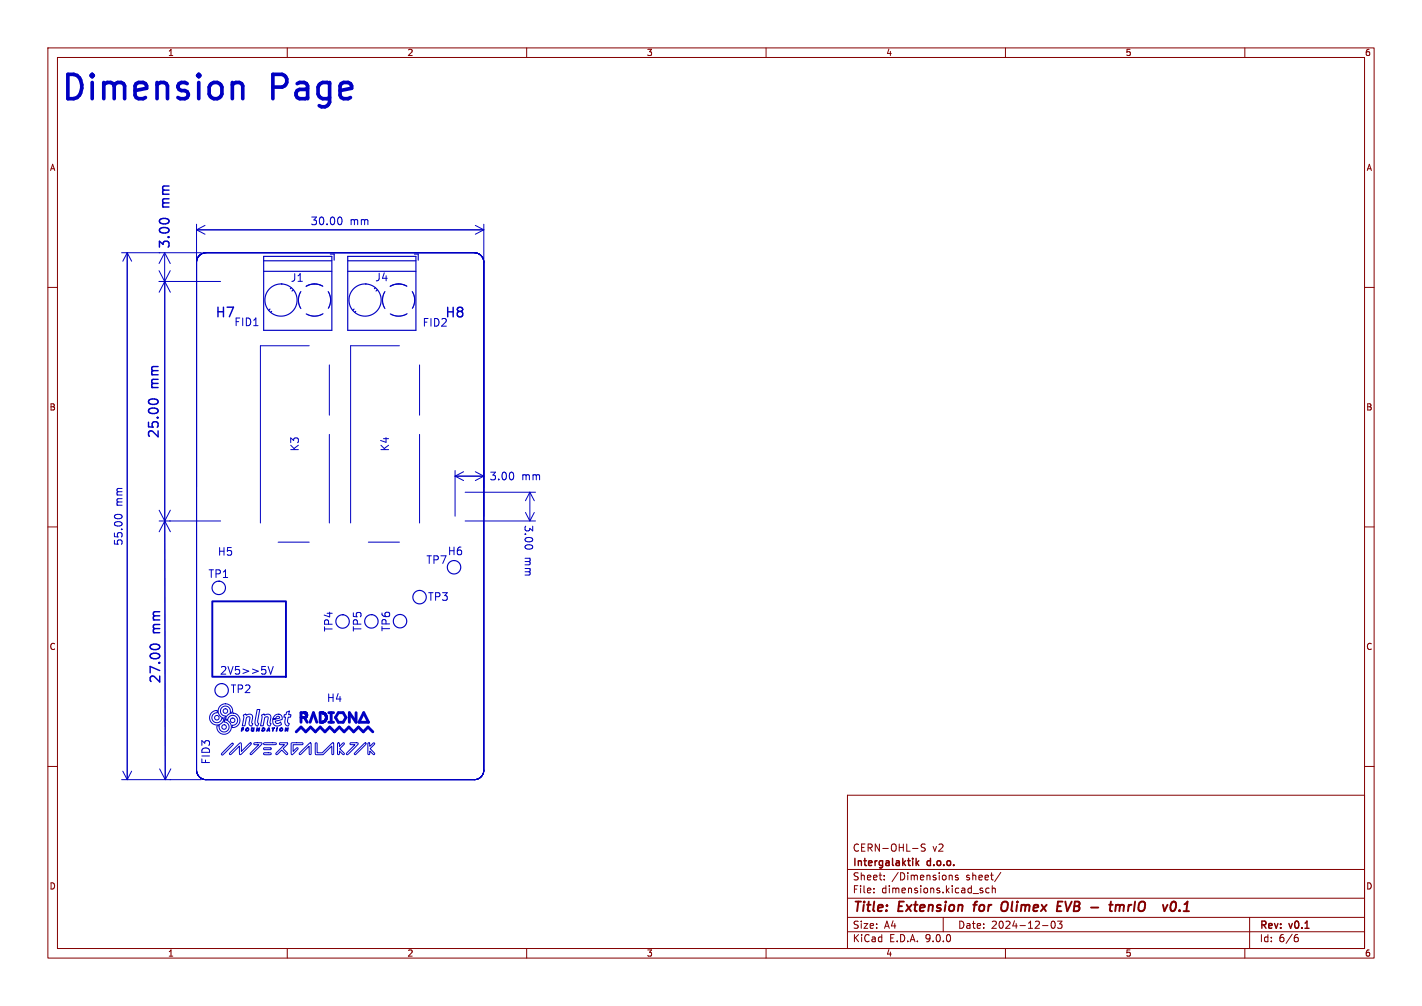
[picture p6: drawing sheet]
<svg xmlns="http://www.w3.org/2000/svg" width="297mm" height="210mm" viewBox="0 0 297 210" stroke-linecap="round" stroke-linejoin="round" font-family="sans-serif">
<defs><g id="words">
<g font-size="7.1" fill="#0000c2">
<text x="12.3" y="22">Dimension</text>
<text x="56.4" y="22">Page</text>
</g>
<g font-size="2.8" fill="#840000">
<text x="178" y="190.9">Title:</text>
<text x="187.7" y="190.9">Extension</text>
<text x="204.3" y="190.9">for</text>
<text x="210.8" y="190.9">Olimex</text>
<text x="223.2" y="190.9">EVB</text>
<text x="231" y="190.9">-</text>
<text x="235.8" y="190.9">tmrIO</text>
</g>
<g font-size="2.1" fill="#840000">
<text x="178" y="178">CERN-OHL-S</text>
<text x="194.7" y="178">v2</text>
<text x="178" y="184">Sheet:</text>
<text x="178" y="181.2">Intergalaktik</text>
<text x="186.2" y="184">/Dimensions</text>
<text x="193.7" y="181.2">d.o.o.</text>
<text x="201.8" y="184">sheet/</text>
<text x="178" y="186.7">File:</text>
<text x="184.1" y="186.7">dimensions.kicad_sch</text>
<text x="178" y="196.9">KiCad</text>
<text x="178" y="194.1">Size:</text>
<text x="184.7" y="194.1">A4</text>
<text x="185.7" y="196.9">E.D.A.</text>
<text x="193.3" y="196.9">9.0.0</text>
<text x="200" y="194.1">Date:</text>
<text x="207" y="194.1">2024-12-03</text>
<text x="263" y="194.3">Rev:</text>
<text x="263" y="196.9">Id:</text>
<text x="267.1" y="196.9">6/6</text>
<text x="269.4" y="194.3">v0.1</text>
</g>
<g font-size="1.8" fill="#840000">
<text x="35" y="11.9">1</text>
<text x="85" y="11.9">2</text>
<text x="135" y="11.9">3</text>
<text x="185" y="11.9">4</text>
<text x="235" y="11.9">5</text>
<text x="285" y="11.9">6</text>
<text x="10.3" y="35.9">A</text>
<text x="285.3" y="35.9">A</text>
<text x="10.3" y="85.9">B</text>
<text x="285.3" y="85.9">B</text>
<text x="10.3" y="135.9">C</text>
<text x="285.3" y="135.9">C</text>
<text x="10.3" y="185.9">D</text>
<text x="285.3" y="185.9">D</text>
<text x="35" y="199.9">1</text>
<text x="85" y="199.9">2</text>
<text x="135" y="199.9">3</text>
<text x="185" y="199.9">4</text>
<text x="235" y="199.9">5</text>
<text x="285" y="199.9">6</text>
</g>
</g></defs>
<g fill="none" stroke="#840000" stroke-width=".21">
<path d="M10 10h277v190h-277zM12 12h273v186h-273zM60 10v2M110 10v2M160 10v2M210 10v2M260 10v2M10 60h2M285 60h2M10 110h2M285 110h2M10 160h2"/>
<path d="M177 166h108v32h-108zM190.6 177.1h1.1M193.2 176.3l-.5-.1-.2 .1v.5l.6 .3 .1 .3-.2 .3-.6-.1M285 160h2M60 198v2M110 198v2M160 198v2M177 194.5h108M177 191.5h108M177 187.5h108M177 181.5h108M182.5 186.3v.1"/>
<path d="M182.5 185.5v.1M184.7 183.6v.1M184.7 182.8v.1M197 191.5v3M198.3 182.8h.5l.1 .9M200.1 182.8l-.4-.1-.2 .2 .1 .2 .5 .2v.3h-.6M205.1 185.9l.2 .2-.2 .3M205.1 185.4l.1 .1M206.6 185.5l-.4-.1-.3 .3 .1 .6h.6M207.2 185.5l.3-.1 .3 .1 .1 .9M207.2 184.9v1.5M209 182.1l-1.3 2"/>
<path d="M210 198v2M217.7 193.2h1.2M219.7 192.4l.2-.1a.8 .8 0 0 1 .5 .7 .8 .8 0 0 1-.5 .8l-.2-.1-.2-.5zM220.9 192.3h.9l-.5 .6 .4 .1v.7l-.2 .1-.6-.1M260 198v2M261 191.5v6.5M270.6 195.7h.4l.2 .3-.1 .5-.5 .1M271 195.1l-.4 .1"/>
</g>
<g fill="none" stroke="#840000" stroke-width=".4">
<path d="M203.3 188.9h.7M203.6 188.5l-.2 1.7M209.1 189.9l.2 .2a.71 .71 0 0 0 1-.2M210.1 188.2a.77 .77 0 0 0-.9 .7M220.7 190.2h1M220.9 189.2h.6M221 188.2h.9M231.7 188.9h.7M232 188.2l-.2 1.7M233.1 189.1l.6-.2 .2 .3M233.1 188.9l-.2 1.3M233.9 189.2a.5 .5 0 0 1 .8-.2l-.1 1.2"/>
<path d="M233.9 189.2l-.1 1M244.8 188.4l.5-.2a1.19 1.19 0 0 1-.5 2l-.2-.2a1.69 1.69 0 0 1 .2-1.6zM246.4 190l-.1 .2M247.2 190.2h1.1M247.4 188.8l.6-.6-.2 2"/>
</g>
<path d="M191.3 179.2v1.5M191.9 179.7l-.6 .6M191.5 180.1l.4 .6" fill="none" stroke="#840000" stroke-width=".3"/>
<g fill="#fff">
<path d="M55.1 157.2l1.1-.1a.26 .26 0 0 1 .3 0 .26 .26 0 0 1 .1 .4 .26 .26 0 0 1-.3 .1l-1.1-.1z"/>
<path d="M53 155.2l1.6-.1 .1 .2-2 2a.25 .25 0 0 1-.2 .3 .25 .25 0 0 1-.3-.3 .25 .25 0 0 1 .3-.3l1.6-1.5h-1z"/>
<path d="M45.3 151.5h.5a1.04 1.04 0 0 0 .8 1.3 1.04 1.04 0 0 0 1.2-1 1.04 1.04 0 0 0-1.1-1.1l.2-.4h.2a1.51 1.51 0 0 1 1.2 1.7 1.51 1.51 0 0 1-1.7 1.3 1.51 1.51 0 0 1-1.3-1.8z"/>
<path d="M50.5 151.9h.4l-.3 .2 .2 .3h-.2l-.1 .2h-.1z"/>
<path d="M47.5 149.4a1.52 1.52 0 0 1 2.5 .4 1.52 1.52 0 0 1-1.5 2.1v-.5a1.04 1.04 0 0 0 1.1-.9 1.04 1.04 0 0 0-.9-1.2 1.04 1.04 0 0 0-1.1 .9h-.1a.33 .33 0 0 1-.4-.2 .33 .33 0 0 1 .2-.4z"/>
<path d="M50.8 149.3l.3-.1a.19 .19 0 0 1 .2-.1 .19 .19 0 0 1 .1 .2h.1a.79 .79 0 0 1 1.1 0 .79 .79 0 0 1 .1 1.1l-.1 .5 .2 .2-.2 .5a.87 .87 0 0 1-.4-1.4 .4 .4 0 0 0-.4-.6 .4 .4 0 0 0-.4 .5l-.2 1a.25 .25 0 0 1 0 .3 .25 .25 0 0 1-.3 .1h-.3l.3-1.7z"/>
<path d="M46 147.3a1.52 1.52 0 0 1 1.8-.2 1.52 1.52 0 0 1 .8 1.6h-.5a1.04 1.04 0 0 0-.8-1.3 1.04 1.04 0 0 0-1.3 1 1.04 1.04 0 0 0 1.1 1.1l-.2 .4a1.51 1.51 0 0 1-1.3-1 1.51 1.51 0 0 1 .4-1.6z"/>
<path d="M56.1 151.9h.1l.1 .7-.1 .1v-.3l-.3 .1-.2 .1 .1-.3h.4l-.1-.2-.3 .2z"/>
<path d="M56.8 151.9h.5l-.2 .2-.1 .5h-.1l.1-.5h-.2z"/>
<path d="M54.8 152a.37 .37 0 0 1 .5 .1 .37 .37 0 0 1-.1 .5 .37 .37 0 0 1-.5-.1h.3l.2-.2-.1-.2h-.2l-.1 .4h-.1z"/>
<path d="M54.6 149.3l.3-.1a.19 .19 0 0 1 .2-.1 .19 .19 0 0 1 .1 .2h.1a.79 .79 0 0 1 1.1 0 .79 .79 0 0 1 .1 1 .6 .6 0 0 0 .1 .8l-.2 .5a.72 .72 0 0 1-.5-1.2l.1-.3a.35 .35 0 0 0-.1-.5 .35 .35 0 0 0-.5 .1l-.4 1.8h-.6l.3-1.7z"/>
<path d="M53.7 151.9l.3 .5 .1-.5h.1l-.1 .7-.1 .1-.3-.5v.4h-.2z"/>
<path d="M53.7 148.1h.6l-.5 2.7a.39 .39 0 0 1 .2 .5 .39 .39 0 0 1-.5 .2 .39 .39 0 0 1-.2-.5z"/>
<path d="M57.4 149.4a.83 .83 0 0 1 1.1-.3 .83 .83 0 0 1 .3 1.1l-1.1 .3a.34 .34 0 0 0-.1 .5 .34 .34 0 0 0 .5 0l.5-.3 .2 .5-.2 .2a1.04 1.04 0 0 1-1.3 0 1.04 1.04 0 0 1-.3-1.3l1-.1a.29 .29 0 0 0 .4-.2 .29 .29 0 0 0-.2-.3 .29 .29 0 0 0-.4 .1l-.2 .5h-.6z"/>
<path d="M73.2 155.1h1.4l.2 .2-2 2a.26 .26 0 0 1-.2 .3 .26 .26 0 0 1-.3-.3 .26 .26 0 0 1 .3-.2l1.5-1.6-.9-.1z"/>
<path d="M75 156.2l1-.9a.25 .25 0 0 1 .3-.3 .25 .25 0 0 1 .2 .3 .25 .25 0 0 1-.2 .3l-2.1 1.9a.21 .21 0 0 1-.2-.1 .21 .21 0 0 1 .1-.3z"/>
<path d="M81.7 151.1l.8-.1 .4 .4a.29 .29 0 0 0 0-.5 .29 .29 0 0 0-.4 .1h-.7l.2-.2 .2 .1a.67 .67 0 0 1 1.1-.4 .67 .67 0 0 1-.3 1.2l.2 .2a.26 .26 0 0 1 0 .4 .26 .26 0 0 1-.4 0z"/>
<path d="M81.1 151.7a.76 .76 0 0 1 1.1 .5 .76 .76 0 0 1-.7 .9 .76 .76 0 0 1-.8-.8h.5a.35 .35 0 0 0 .3 .4 .35 .35 0 0 0 .4-.3 .35 .35 0 0 0-.4-.4l-.4 .3h-.4z"/>
<path d="M70.5 155.1a.27 .27 0 0 1 .4 .1 .27 .27 0 0 1 0 .3v.3l.7-.7h.2a.32 .32 0 0 1 .1 .3 .32 .32 0 0 1-.3 .2l-.6 .7 .7 .8a.24 .24 0 0 1 .2 .3 .24 .24 0 0 1-.4 0l-.6-.6v.4a.22 .22 0 0 1-.1 .3 .22 .22 0 0 1-.3-.1z"/>
<path d="M76.9 155.1l.3 .1v.6a1.12 1.12 0 0 1 1-.7v.3l-.9 .9 .7 .7a.26 .26 0 0 1 .3 .3 .26 .26 0 0 1-.3 .2 .26 .26 0 0 1-.2-.2l-.6-.5v.7l-.4-.1z"/>
<path d="M47.1 156.5l1.1-1.2a.27 .27 0 0 1 .3-.2 .27 .27 0 0 1 .3 .3 .27 .27 0 0 1-.3 .3l-1.8 1.7a.25 .25 0 0 1-.2 .2 .25 .25 0 0 1-.3-.2 .25 .25 0 0 1 .2-.3z"/>
<path d="M49.2 156l.9-.9a.34 .34 0 0 1 .4 .2 .34 .34 0 0 1-.1 .3v1.3l1.6-1.6a.27 .27 0 0 1 .3-.2 .27 .27 0 0 1 .2 .3 .27 .27 0 0 1-.3 .2l-1.6 1.6a.33 .33 0 0 1-.4 .3 .33 .33 0 0 1-.2-.5v-1.2l-1.6 1.5a.26 .26 0 0 1-.3 .3 .26 .26 0 0 1-.2-.3 .26 .26 0 0 1 .2-.3z"/>
<path d="M52.5 151.9l.2 .1a.24 .24 0 0 0-.2 .3 .24 .24 0 0 0 .3 .2l.2-.6h.1l-.1 .7h-.2a.35 .35 0 0 1-.4-.2 .35 .35 0 0 1 .1-.4z"/>
<path d="M51.4 152a.34 .34 0 0 1 .5 .1 .34 .34 0 0 1-.2 .5 .34 .34 0 0 1-.4-.2h.1a.19 .19 0 0 0 .3 .1 .19 .19 0 0 0 0-.3 .19 .19 0 0 0-.2 .1l-.2 .1z"/>
<path d="M92.9 157.1l.2-.2 .1 .1a.28 .28 0 0 0 0 .3 .28 .28 0 0 0 .3 .2 .89 .89 0 0 1-.4 1l.2-.1a.53 .53 0 0 1 .6-.4 .53 .53 0 0 1 .5 .6l-.4 .5a.52 .52 0 0 1-.9 .3l-.1-.4h-.2l.7 .1a.35 .35 0 0 0 .3-.6l-.4 .5h-.6v-.5a.38 .38 0 0 1-.4-.1 .38 .38 0 0 1 0-.4h.3a.21 .21 0 0 0 .4 .1 .22 .22 0 0 0-.2-.4l-.2 .3h-.3l.4-.6z"/>
<path d="M94.9 154.7l.3-.2 .6 .1-.5 .9a.3 .3 0 0 0 .5-.1 .3 .3 0 0 0-.1-.4l.2-.3a.78 .78 0 0 1-.2 1.3 .78 .78 0 0 1-1.1-.8h.4l.1 .2 .1-.2 .1-.2h-.2l-.1 .2h-.4z"/>
<path d="M94 156.1a.64 .64 0 0 1 1 .2l.4 .4-.2 .2a.3 .3 0 0 1-.3 .1 .3 .3 0 0 1-.2-.2l-.3-.2a.19 .19 0 0 0-.3 0 .19 .19 0 0 0 0 .3l.7 .5-.3 .4-1.1-.8 .2-.4 .2 .1z"/>
<path d="M67.2 160.7l.3-.1v.2h-.3z"/>
<path d="M91.1 158.8a.78 .78 0 0 1 1.2-.1 .78 .78 0 0 1-.2 1.2 .78 .78 0 0 1-1.1-.4l-.1-.5h.5a.36 .36 0 0 0 .1 .5 .36 .36 0 0 0 .5-.1 .37 .37 0 0 0-.2-.5 .37 .37 0 0 0-.4 .1h-.5z"/>
<path d="M88.5 159.8a.79 .79 0 0 1 1.3 0 .79 .79 0 0 1-.4 1.2 .79 .79 0 0 1-1-.9h.5a.33 .33 0 0 0 .1 .5 .33 .33 0 0 0 .5-.2 .33 .33 0 0 0-.1-.5 .33 .33 0 0 0-.5 .2h-.5z"/>
<path d="M86.8 160a.82 .82 0 0 1 1.4 .3l-.4 .1a.35 .35 0 0 0-.5-.2 .35 .35 0 0 0-.1 .5 .35 .35 0 0 0 .5 0l.5-.1a.78 .78 0 0 1-1.1 .6 .78 .78 0 0 1-.3-1.2z"/>
<path d="M65.9 155.1l.3 .1v1.9l1.1 .1 2.3-2.1 .1 .1v2.2l-.2 .1-.2-.1v-1.6l-1.8 1.7h-1.6z"/>
<path d="M63.4 160.3h.2l.1 .2h-.4z"/>
<path d="M62.9 156.8l1.8-1.7a.3 .3 0 0 1 .3 .1 .3 .3 0 0 1 0 .4l-.1 1.9-.3-.1v-1.6l-1.6 1.5a.26 .26 0 0 1-.3 .2 .26 .26 0 0 1-.2-.2 .26 .26 0 0 1 .2-.3z"/>
<path d="M60.8 155.2l.2-.1h2.2l.1 .2-.1 .2h-2v1.4l.7-.7 .3-.1a.34 .34 0 0 1 0 .4 .34 .34 0 0 1-.3 .2l-.5 .6a.31 .31 0 0 1-.5 .2 .31 .31 0 0 1-.1-.4z"/>
<path d="M69.2 160.3h.2l.1 .2h-.4z"/>
<path d="M89.8 158.8l.1-.1a.26 .26 0 0 1 .3-.1 .26 .26 0 0 1 .2 .3l.5 1.2a.27 .27 0 0 1-.2 .4 .27 .27 0 0 1-.3-.3z"/>
<path d="M86.9 148.2l1.1 2.8 .2-.9 .6 .8v-.3h.2l.3 .9h.3l-.3-1-.5 .1-.2-2.7 1 2.2 .3 1.5-.1-1.2 3.6 1.3a.38 .38 0 0 1 .4 .4 .38 .38 0 0 1-.3 .4l-1 1.2 1.5 .7a.29 .29 0 0 1 .3 .1 .29 .29 0 0 1-.1 .4l-3.4 3.5-1.6-.7a.59 .59 0 0 0-.6-.3 .59 .59 0 0 0-.5 .5l-.4 .5a1.05 1.05 0 0 1-1.5 .6l-3.7-1.4a.39 .39 0 0 1-.4-.4 .39 .39 0 0 1 .3-.4l1-1.2-1.9-.9h1.4l.9 .6a.24 .24 0 0 0-.2 .2 .24 .24 0 0 0 .1 .2l-.5 .8 .8-.7 .1 .1-.6 .7 .8-.7 .3 .1-.6 .8 .8-.7 .1 .1-.5 .8 .8-.8 .1 .1-.5 .8 .8-.7 .2 .1-.6 .7 .8-.7 .2 .1-.6 .7 .1 .1 .7-.7h.2l-.6 .8 .4-.3a.46 .46 0 0 1 .6-.3l-.6 .7 .4-.3a.35 .35 0 0 1 .2-.3 .35 .35 0 0 1 .4 0l-.5 .8 .8-.7a.53 .53 0 0 1-.4 .7v.1l.1-.1a.96 .96 0 0 1 1.1-.5l.2-.1a.36 .36 0 0 1 .6 0l.5 .1-.7-.4 .1-.2 1 .3-.8-.4 .1-.2 1 .3-.8-.4 .2-.2 .9 .3-.7-.5 .9 .3-.7-.5a.47 .47 0 0 1 .7 .1l.3 .1a.29 .29 0 0 0-.4-.3l-.3-.2 .1-.1 1 .2-.8-.4 .1-.1 .9 .3v-.1l-.5-.3 .1-.1 .8 .2-.8-.4 .1-.2 1 .3-.8-.5 .1-.1 1 .3-.8-.4 .1-.4-.3-.1 .7-.8a.53 .53 0 0 0-.6 .5l-.3 .2h-.2l.6-.9-.4 .4a.38 .38 0 0 1-.6 .3l.6-.8-.8 .6v-.2l.4-.5-.5 .3 .1-.5-.2 .2-.2-.4-.2-.1 .2 .1 .9 2.9-.9 .2-.3-.8-.1 .2 .1 .6-.4-.7v.8l-.3 .1-.1-.4-.2-.1-.1 .6a.23 .23 0 0 1-.3 .1 .23 .23 0 0 1-.1-.3 .32 .32 0 0 0-.3-.5l.1 .8-.3-.7h-.1a.6 .6 0 0 0 0 .7 .6 .6 0 0 0 .7 .2l.7-.1a1.09 1.09 0 0 1-1.3 1h-.3a6.8 6.8 0 0 1-3-1l3.2-.1-3.2 .1 3.1-.1h-3.2h3.1h-3.1l3-.1h-3.1h3h-3l-.2-.3 2.8 .1-2.8-.1h2.9l.2 .2-.2-.4v.2h-2.9l-.2-.2-1-.4h-.1l.1 .1 .9 .4-.2 .2-1-.4h-1.5l.2-.4 2.5-2.5a1.31 1.31 0 0 1 2.1-.3l.8 .4-.1 .3-1.1-.5 .1 .2 .9 .4-.2 .2-1-.5 .1 .2 .8 .4-.2 .2-1.1-.5 1 .6-.2 .2-1.1-.4 1 .5-.2 .1-.9-.3a.48 .48 0 0 1-.4-.4 .48 .48 0 0 1 .2-.5l-.3 .2-.3 1.3-.2 .2 .2 .4-.6-.1 .7 .3 .1 .3 .3-.8 .5 .4v-.7l.8 .1 .1-.2 1.2 1.5-.2-1.5h.8l.2 1 .2-.1-.3-1h.2l.2 1.1 .2-.1-.2-.9h.4l.2 .6a.23 .23 0 0 0 .1 .2 .23 .23 0 0 0 .3-.1l-.3-.9-.3 .2-.5-.2-1.2 .2-.1-.9 .3-.1 .1-.2h.3l.3 1 .2-.2h1.4l.2 1.1 .2-.1-.2-1h.1l.2 1a.17 .17 0 0 0 .3-.1 .17 .17 0 0 0-.1-.2l-.2-.8-.2 .1h-1.7l-.1-.7a.18 .18 0 0 0-.2-.2 .18 .18 0 0 0-.2 .1h-.3l-.1-.3h2.2l.1 .9 .3-.1-.2-1-.2 .1v.1h-2.2l-.2-1h.3l.1 .2a.47 .47 0 0 0 .4 .7v-.4l.6 .1a.23 .23 0 0 0 0 .3 .23 .23 0 0 0 .3 0v-.3h1.1l.2 .3h.3l-.4-.3h-1.2l-.1-.2-.8 .1-.3-.6-.5 .1z"/>
<path d="M73.1 160.3h.2l.1 .2h-.4z"/>
<path d="M78.9 160h.2v.2l-.2 .1z"/>
<path d="M74.1 160l.2 .5h-.3z"/>
<path d="M44.2 148.8l.6-.4a.33 .33 0 0 1 .4-.1 .33 .33 0 0 1 .2 .4v.1a1.04 1.04 0 0 0-1.1 .9 1.04 1.04 0 0 0 .9 1.2 1.04 1.04 0 0 0 1.1-.9l.4 .1a1.49 1.49 0 0 1-2.2 1.1 1.49 1.49 0 0 1-.3-2.4z"/>
<path d="M48.8 160.3h.2l.1 .2h-.3z"/>
<path d="M44.7 159.7l.6-.2h34.6a.85 .85 0 0 1 .8 .9 .85 .85 0 0 1-.9 .8h-34.5l-.6-.2h2.1l.2-.3 .2 .3h.3l-.3-.5 .2-.4 .2 .2h.2v.5l.2 .2h.4v-.2h-.4v-.3h.5a.51 .51 0 0 0 .8 .5v-.2h-.4l-.1-.2h.6l-.2-.5h.4v.9h.2v-.7l.2 .1v.6l.5-.1a.39 .39 0 0 0 .5 .1 .39 .39 0 0 0 .2-.5l-.4-.2h.9v.3a.36 .36 0 0 0 .2 .4 .36 .36 0 0 0 .4 0l-.1-.2h-.2l-.1-.3 .5 .1a.46 .46 0 0 0 .8 .3 .46 .46 0 0 0-.2-.8h.4v.9h.3v-.7h.1l.1 .1v.6h.3l-.1-.7-.2-.2h1.4v.2h.2v.7h.3v-.5h.5a.46 .46 0 0 0 .7 .4 .46 .46 0 0 0 0-.8h.4v.9h.2v-.6h1.6v.1a.47 .47 0 0 0 .6 .5 .47 .47 0 0 0 .2-.7l-.1-.4h.5v.9l.2 .2h.4v-.2h-.3v-.5h.7v.3a.36 .36 0 0 0 .2 .4 .36 .36 0 0 0 .4 0l-.1-.2h-.2l-.1-.7h.5v.9h.2v-.7l.1 .4h.2v-.4h.1l.1 .7h.1v-.5l.2 .2a.83 .83 0 0 0 1.3 .1l.3 .2h.2l-.3-.5 .1-.1h1.3a.56 .56 0 0 0 .2 .6 .56 .56 0 0 0 .6 0v-.3h.2l.2 .3h.5v-.7l-.2-.2h.4v.2h.2l.1 .5 .1 .2h.5l-.1-.2h-.3v-.3h.5a.61 .61 0 0 0 .9 .5h.3l-.1-.9 .2 .5h.2l.1-.5v.9h.2v-.3l.4 .3h.5v-.7l-.2-.2h.4v.2h.2v.5l.2 .2h.4v-.2h-.3l-.1-.3h.6a.6 .6 0 0 0 .9 .5h.2l.1-.3h.3l.1 .3h.2l-.2-1h.3l.1 .2 .2-.1v.7h-.2v.2h2.7v-.2h-.6v-.3h.5v-.2h-.5v-.3h.5v-.2h.2l.3 1.2h.2l.4-1.2h.1v1.2h.4a.35 .35 0 0 0 .4-.2 .35 .35 0 0 0-.2-.4 .36 .36 0 0 0 .1-.6 .36 .36 0 0 0-.5 0h-.6l-.2 1-.2-1h-1.1v1.2h-1.2v-.2h-.2v-.2h1.1v-.2h-.6v.2h-.5v-.8l-.6 .2h-.3l-.1-.2h-.3l-.3 1.2h-.3l.1-.2h-.3l-.2-.2h.6a.43 .43 0 0 0-.4-.5 .43 .43 0 0 0-.4 .4h-.6v-.2h.4v-.2h-.4v-.3l-.2 .1v.2h-1.1l.1 .2h.3l.1 .2-.3-.1-.4 .3-.1-.9h-.2l-.1 .5-.2-.5h-.2l-.1 1.2h-.2v-.2h-.3l-.2-.2h.6a.43 .43 0 0 0-.4-.5 .43 .43 0 0 0-.4 .4h-.5v-.2h.3v-.2h-.3v-.3l-.3 .1v.2h-1v.2h.3l.1 .2h-.4l-.1 .2h-.2v-.3h-.2v.4a.4 .4 0 0 1-.4-.5 .4 .4 0 0 1 .5-.3 .31 .31 0 0 0-.2-.3 .31 .31 0 0 0-.3 .2l-.2 .5h-1.3l.2-.3h-.2l-.2 .3-.2-.3h-.3l.3 .4-.3 .5h-.3l.1-.2h-.3l-.2-.2h.6a.43 .43 0 0 0-.4-.5 .43 .43 0 0 0-.4 .4h-.2a.33 .33 0 0 0-.1-.4 .33 .33 0 0 0-.3 0h-1.4v.2h-.4v-.5h.6l.2 .2 .1-.3-.9 .1v-.1h-.5v.2h-.3a.46 .46 0 0 0-.6 0 .46 .46 0 0 0-.1 .5h-1.6l.4-.1 .1-.2h-1.4l-.3 .1-.1 .3h-.5v-.2h.3v-.2h-.3l.1-.2h.3v-.2h-.3h-.3l-.1 .4h-2.8l-.2 .2-.1 .2h-.5v-.4h-.5v.2h-.2a.34 .34 0 0 0-.3-.3 .34 .34 0 0 0-.3 .2v.3l.4 .3-.5-.1v.2h-.2v-.4a.47 .47 0 0 0-.7-.4h-.7l-.3 .2-.1 .2h-.5v-.2h.4v-.2h-.4v-.3h3.6l.2 .2 .1-.2-.1-.1-.2 .1h-3.6l-.2 .1v.2h-.6l-.2 .3-.2-.3h-.2l.3 .4-.5 .5v-.2h-.5v-.3h.4v-.2h-.4v-.3h.5v-.2h-.7v1.2h-1a.85 .85 0 0 1 0-1.3z"/>
<path d="M59.5 160h.2l.1 .3a.23 .23 0 0 1 0 .4 .23 .23 0 0 1-.4-.1z"/>
<path d="M71.1 160.7l.3-.1v.2h-.3z"/>
<path d="M78.9 160.5h.2v.3h-.2z"/>
<path d="M83.5 149.6a.68 .68 0 0 1 .6-.4 .68 .68 0 0 1 .7 .4l-.8 .7h.4l.1-.3 .4-.3a.78 .78 0 0 1-.7 1 .78 .78 0 0 1-.8-.8l.4 .1 .5-.3-.3-.1-.2 .3h-.4z"/>
<path d="M59.8 148.7l.6-.3-.1 .8h.5l-.1 .5h-.5l-.1 .6a.54 .54 0 0 0 .3 .8l-.2 .4a.98 .98 0 0 1-.6-1.6v-.2h-.3v-.2a.26 .26 0 0 1 .1-.3 .26 .26 0 0 1 .3 0z"/>
<path d="M59.6 151.9h.2l.2 .5 .1-.5h.1l-.1 .7-.4-.4-.1 .4h-.1z"/>
<path d="M84.7 148.8l.3-.2 .1 .2a.59 .59 0 0 1 .7-.5 .59 .59 0 0 1 .5 .6l.1 .1a.31 .31 0 0 1-.1 .5 .31 .31 0 0 1-.4-.3l-.4-.4a.71 .71 0 0 0 .2 1l-.4 .2z"/>
<path d="M57.8 151.9h.1l-.1 .7h-.1z"/>
<path d="M55.2 156.1h1.3l.2 .2-.2 .2h-1.3l-.2-.2z"/>
<path d="M55.1 155.1h2.3a.23 .23 0 0 1 .3 .2 .23 .23 0 0 1-.3 .2l-2.2-.1z"/>
<path d="M58.5 152.1a.34 .34 0 0 1 .5 0 .34 .34 0 0 1-.2 .5 .34 .34 0 0 1-.4-.2h.1a.19 .19 0 0 0 .3 .1 .19 .19 0 0 0 0-.3 .19 .19 0 0 0-.3 .1l-.1 .1z"/>
<path d="M58.4 155.1h1.6l.1 .2-1 1 .8 .7a.27 .27 0 0 1 .2 .3 .27 .27 0 0 1-.2 .3 .27 .27 0 0 1-.3-.3l-.8-.7-.7 .7a.27 .27 0 0 1-.3 .3 .27 .27 0 0 1-.2-.3 .27 .27 0 0 1 .3-.3l1.5-1.5h-.4a.38 .38 0 0 1-.6-.3z"/>
<circle cx="48.6" cy="150.4" r=".47"/>
<circle cx="46.8" cy="151.8" r=".47"/>
<circle cx="47.1" cy="148.4" r=".47"/>
<circle cx="45.3" cy="149.8" r=".47"/>
<circle cx="52.9" cy="160.5" r=".24"/>
<circle cx="56.7" cy="160.5" r=".24"/>
</g>
<g fill="none" stroke="#0000c2" stroke-width=".21">
<path d="M25.4 52.8h16.6M26.6 52.8v110M26.6 52.8l-1 1.7M26.6 52.8l.9 1.7M33.2 58.8h12.9M33.2 56.5l2.4 4.5M33.2 55l1.2-2.2 1.2 2.2M34.4 53.1v55.7M35.6 56.5l-2.4 4.5M41 46.8v114l.2 .7 .4 .7 .7 .4 .7 .2h56l1.2-.4 .7-.8 .1-.8v-114M41 54.8l.2-.8 .4-.7 .7-.4 .7-.1h56.1l.7 .1 .7 .4 .4 .7 .1 .8M41 48h60"/>
<path d="M41 48l1.8 .9M42.8 47.1l-1.8 .9M61.6 57.1v1.2a.51 .51 0 0 1-.7 .4M62.2 58.7h1M62.2 57.6l.5-.5v1.6M65.1 45.3h1l-.5 .6 .4 .2v.7l-.2 .1-.7-.1M66.9 45.4l.2-.1a.85 .85 0 0 1 .5 .8 .85 .85 0 0 1-.5 .8 1.06 1.06 0 0 1-.2-1.5zM68.3 46.8v.1M69.2 45.4l.2-.1a.85 .85 0 0 1 .5 .8 .85 .85 0 0 1-.5 .8 1.06 1.06 0 0 1-.2-1.5zM70.7 45.4l.2-.1a.85 .85 0 0 1 .6 .8 .85 .85 0 0 1-.6 .8 1.06 1.06 0 0 1-.2-1.5zM73.3 46l.5-.2 .2 .3M73.3 45.8v1.1"/>
<path d="M74 46.1l.2-.3 .4 .1 .1 1M74 46.1v.8M75.5 46l.4-.2 .3 .3M75.5 45.8v1.1M76.2 46.1l.2-.3 .4 .1v1M76.2 46.1v.8M79.2 57v1.2a.51 .51 0 0 1-.6 .4M80.3 57l-.4 1.1h1M80.6 57.6v1M99.3 47.1l1.7 .9M101 48l-1.7 .9M49.3 67.1h.6"/>
<path d="M50.1 66.4h-.8v1.6M50.7 66.4v1.6M51.5 66.4a.81 .81 0 0 1 .9 .8 .81 .81 0 0 1-.9 .8zM53 66.8l.4-.4v1.6M53 68h.9M64.6 72.2h-10.2v37M68.8 76.2v10.5M83.4 72.2h-10.2v37M87.6 76.2v10.5M88.6 67.2h.6M89.4 66.5h-.8v1.6M90 66.5v1.6"/>
<path d="M90.8 66.5a.81 .81 0 0 1 .9 .8 .81 .81 0 0 1-.9 .8zM92.3 66.6l.6-.1 .2 .1 .1 .3-1 1.2h1M60.7 93.9h1.6M60.7 92.4v-1l.6 .6 .2-.5h.7l.1 .2-.1 .7M60.7 92.9l.9 1M62.3 92.9l-.9 .7M68.8 90.7v18.5M79.6 93.9h1.6M79.6 92.9l.9 1M80.1 91.6h1.1M80.6 91.3v1l-1.1-.3M81.2 92.9l-1 .7"/>
<path d="M87.6 90.7v18.5M95.1 98.2v9.6M95.1 99.4h5.9M95.1 99.4l1.7 .9M96.8 98.5l-1.7 .9M99.3 98.5l1.7 .9M101 99.4l-1.7 .9M102.5 98.6h1l-.6 .6 .5 .1v.7l-.2 .2-.7-.2M105 98.7l.2-.1a.85 .85 0 0 1 .6 .8 .85 .85 0 0 1-.6 .8l-.2-.2-.1-.4zM106.5 98.7l.3-.1a.85 .85 0 0 1 .5 .8 .85 .85 0 0 1-.5 .8l-.3-.2-.1-.4zM109.2 99.3l.5-.2 .2 .2M109.2 99.1v1.1"/>
<path d="M109.9 99.3l.2-.2 .4 .1 .1 1M109.9 99.3v.9M111.3 99.3l.5-.2 .2 .2M111.3 99.1v1.1M112 99.3l.2-.2 .4 .1 .1 1M112 99.3v.9M23.9 112.8v.7l.8 .1-.2-.2 .1-.5 .2-.2 .5 .1 .2 .2-.2 .6M23.9 111.3v.7l.8 .1-.2-.2 .1-.6 .2-.1 .5 .1 .2 .2-.2 .6M24 109.1a.95 .95 0 0 1 1.5 .3 .91 .91 0 0 1-1.6-.1zM24.1 107.5a.86 .86 0 0 1 1.4 .4 .91 .91 0 0 1-1.6-.1zM24.4 103.3h1.1M24.4 105.5h1.1"/>
<path d="M24.7 102.7l-.3 .2 .2 .4M24.7 104.8l-.3 .2 .2 .5M24.7 104.8h.8M24.7 102.7h.8M25.3 110.5h.2M25.5 102h-1l-.1 .4 .3 .3M25.5 104.1l-1 .1-.1 .4 .3 .2M33.2 106.5l1.2 2.3M33.2 108.8h12.9M34.4 108.8l-1.2 2.2M34.4 108.8l1.2 2.2M34.4 108.8l.1 54"/>
<path d="M35.6 106.5l-1.2 2.3M43.7 119h.9M44.1 119v1.6M45.1 119.8l.8-.1 .1-.2v-.4l-.3-.1h-.6v1.6M45.9 114.3v1.6M45.9 115.1h.9M46.6 119.4l.5-.4v1.6M46.8 114.3v1.6M48.3 114.3h-.8v.8l.2-.2 .5 .1 .2 .2-.1 .6-.2 .1-.6-.1M58.1 113.2h6.5M76.9 113.2h6.5M89.2 116h.9"/>
<path d="M89.6 116v1.6M90.6 116.9l.8-.1 .2-.2-.1-.4-.3-.2h-.6v1.6M92.1 116h1.1l-.7 1.6M93.9 115h.9M93.9 114.2v1.6M94.8 114.2v1.6M96.3 114.2a.63 .63 0 0 0-.8 .7v.6l.2 .2 .4 .1 .2-.1 .1-.6-.1-.2-.5-.1-.3 .3M97.1 108.8h14.7M97.1 102.8h14.7M104.2 100v.2M109.7 111.5h.1M109.7 119.4h.8"/>
<path d="M109.7 118.7h1M109.7 117.2h.8M109.7 116.5h1M109.7 107l1 1.8 .9-1.8M109.8 113.9a.86 .86 0 0 1 1.5 .4 .91 .91 0 0 1-1.6-.2zM109.8 112.4a.86 .86 0 0 1 1.5 .3 .91 .91 0 0 1-1.6-.1zM109.8 109.8l-.1 .7 .3 .3h.5l.2-.5 .6 .5v-1M110.5 117.2l.2 .3v.3l-1 .1M110.5 119.4l.2 .2v.4h-1M110.6 116.5l.1 .5-.2 .2M110.6 118.7l.1 .4-.2 .3M110.7 102.8v5.9"/>
<path d="M110.7 102.8l.9 1.7M110.7 102.8l-1 1.7M46.2 139.3l.7-.2 .2 .2 .1 .3-1 1.1h1M46.6 120.6h1M47.6 139.1l.6 1.6 .5-1.6M50 139.1h-.8l-.1 .8 .3-.2 .5 .1 .2 .2-.1 .6-.2 .1-.7-.1M50.7 139.7l1.3 .4-1.3 .5M52.7 139.7l1.2 .4-1.2 .5M55.5 139.1h-.8l-.1 .8 .3-.2 .5 .1 .1 .2v.6l-.3 .1-.6-.1M56 139.1l.5 1.6 .6-1.6M67.8 130.8v1M67.8 131.3h1.6"/>
<path d="M68.3 128h1.1M68.6 130.3l-.1-.8-.2-.1-.4 .1-.1 .2v.6h1.6M68.9 127.8v1l-1.2-.4M73.8 127.9v.8l.8 .1-.2-.3 .1-.5 .2-.1h.6l.1 .3-.1 .6M73.8 130.8v.9M73.8 131.3h1.6M74.6 130.3v-.8l-.3-.1-.3 .1-.2 .2v.6h1.6M79.8 128a.63 .63 0 0 0 .7 .7h.6l.2-.1 .1-.5-.2-.2-.5-.1-.2 .2-.1 .4 .3 .3M79.8 130.8v.9M79.8 131.2h1.6M80.6 130.2l-.1-.7-.2-.2-.4 .1-.1 .2v.6h1.6M89.5 123.7h.9"/>
<path d="M90 123.7v1.6M91 124.6l.7-.1 .2-.2-.1-.4-.2-.2h-.6v1.6M92.4 123.7h1l-.5 .6 .4 .2v.7l-.2 .1-.7-.1M42.2 155.6v-1l.6 .5 .1-.4h.7l.2 .2-.2 .7M42.2 157.8h1.6M42.2 158.4v.8h1.6M42.2 156.4a.86 .86 0 0 1 1-.2 .86 .86 0 0 1 .6 .9h-1.6zM42.9 158.7v.5M44.2 148.8l.6-.4a.33 .33 0 0 1 .4-.1 .33 .33 0 0 1 .2 .4v.1a1.04 1.04 0 0 0-1.1 .9 1.04 1.04 0 0 0 .9 1.2 1.04 1.04 0 0 0 1.1-.9l.4 .1a1.49 1.49 0 0 1-2.2 1.1 1.49 1.49 0 0 1-.3-2.4zM45.3 151.5h.5a1.04 1.04 0 0 0 .8 1.3 1.04 1.04 0 0 0 1.2-1 1.04 1.04 0 0 0-1.1-1.1l.2-.4h.2a1.51 1.51 0 0 1 1.2 1.7 1.51 1.51 0 0 1-1.7 1.3 1.51 1.51 0 0 1-1.3-1.8zM46 147.3a1.52 1.52 0 0 1 1.8-.2 1.52 1.52 0 0 1 .8 1.6h-.5a1.04 1.04 0 0 0-.8-1.3 1.04 1.04 0 0 0-1.3 1 1.04 1.04 0 0 0 1.1 1.1l-.2 .4a1.51 1.51 0 0 1-1.3-1 1.51 1.51 0 0 1 .4-1.6zM47.1 156.5l1.1-1.2a.27 .27 0 0 1 .3-.2 .27 .27 0 0 1 .3 .3 .27 .27 0 0 1-.3 .3l-1.8 1.7a.25 .25 0 0 1-.2 .2 .25 .25 0 0 1-.3-.2 .25 .25 0 0 1 .2-.3z"/>
<path d="M47.5 149.4a1.52 1.52 0 0 1 2.5 .4 1.52 1.52 0 0 1-1.5 2.1v-.5a1.04 1.04 0 0 0 1.1-.9 1.04 1.04 0 0 0-.9-1.2 1.04 1.04 0 0 0-1.1 .9h-.1a.33 .33 0 0 1-.4-.2 .33 .33 0 0 1 .2-.4zM48.3 143h.9M48.8 143v1.6M49.2 156l.9-.9a.34 .34 0 0 1 .4 .2 .34 .34 0 0 1-.1 .3v1.3l1.6-1.6a.27 .27 0 0 1 .3-.2 .27 .27 0 0 1 .2 .3 .27 .27 0 0 1-.3 .2l-1.6 1.6a.33 .33 0 0 1-.4 .3 .33 .33 0 0 1-.2-.5v-1.2l-1.6 1.5a.26 .26 0 0 1-.3 .3 .26 .26 0 0 1-.2-.3 .26 .26 0 0 1 .2-.3zM49.8 143.8l.7-.1 .2-.2-.1-.4-.2-.1h-.6v1.6M50.5 151.9h.4l-.3 .2 .2 .3h-.2l-.1 .2h-.1zM50.8 149.3l.3-.1a.19 .19 0 0 1 .2-.1 .19 .19 0 0 1 .1 .2h.1a.79 .79 0 0 1 1.1 0 .79 .79 0 0 1 .1 1.1l-.1 .5 .2 .2-.2 .5a.87 .87 0 0 1-.4-1.4 .4 .4 0 0 0-.4-.6 .4 .4 0 0 0-.4 .5l-.2 1a.25 .25 0 0 1 0 .3 .25 .25 0 0 1-.3 .1h-.3l.3-1.7zM51.3 143.1l.6-.1 .2 .1 .1 .3-1 1.2h1M51.4 152a.34 .34 0 0 1 .5 .1 .34 .34 0 0 1-.2 .5 .34 .34 0 0 1-.4-.2h.1a.19 .19 0 0 0 .3 .1 .19 .19 0 0 0 0-.3 .19 .19 0 0 0-.2 .1l-.2 .1zM52.5 151.9l.2 .1a.24 .24 0 0 0-.2 .3 .24 .24 0 0 0 .3 .2l.2-.6h.1l-.1 .7h-.2a.35 .35 0 0 1-.4-.2 .35 .35 0 0 1 .1-.4zM53 155.2l1.6-.1 .1 .2-2 2a.25 .25 0 0 1-.2 .3 .25 .25 0 0 1-.3-.3 .25 .25 0 0 1 .3-.3l1.6-1.5h-1zM53.7 151.9l.3 .5 .1-.5h.1l-.1 .7-.1 .1-.3-.5v.4h-.2z"/>
<path d="M53.7 148.1h.6l-.5 2.7a.39 .39 0 0 1 .2 .5 .39 .39 0 0 1-.5 .2 .39 .39 0 0 1-.2-.5zM54.6 149.3l.3-.1a.19 .19 0 0 1 .2-.1 .19 .19 0 0 1 .1 .2h.1a.79 .79 0 0 1 1.1 0 .79 .79 0 0 1 .1 1 .6 .6 0 0 0 .1 .8l-.2 .5a.72 .72 0 0 1-.5-1.2l.1-.3a.35 .35 0 0 0-.1-.5 .35 .35 0 0 0-.5 .1l-.4 1.8h-.6l.3-1.7zM54.8 152a.37 .37 0 0 1 .5 .1 .37 .37 0 0 1-.1 .5 .37 .37 0 0 1-.5-.1h.3l.2-.2-.1-.2h-.2l-.1 .4h-.1zM55.1 155.1h2.3a.23 .23 0 0 1 .3 .2 .23 .23 0 0 1-.3 .2l-2.2-.1zM55.1 157.2l1.1-.1a.26 .26 0 0 1 .3 0 .26 .26 0 0 1 .1 .4 .26 .26 0 0 1-.3 .1l-1.1-.1zM55.2 156.1h1.3l.2 .2-.2 .2h-1.3l-.2-.2zM56.1 151.9h.1l.1 .7-.1 .1v-.3l-.3 .1-.2 .1 .1-.3h.4l-.1-.2-.3 .2zM56.8 151.9h.5l-.2 .2-.1 .5h-.1l.1-.5h-.2zM57.4 149.4a.83 .83 0 0 1 1.1-.3 .83 .83 0 0 1 .3 1.1l-1.1 .3a.34 .34 0 0 0-.1 .5 .34 .34 0 0 0 .5 0l.5-.3 .2 .5-.2 .2a1.04 1.04 0 0 1-1.3 0 1.04 1.04 0 0 1-.3-1.3l1-.1a.29 .29 0 0 0 .4-.2 .29 .29 0 0 0-.2-.3 .29 .29 0 0 0-.4 .1l-.2 .5h-.6zM57.8 151.9h.1l-.1 .7h-.1zM58.4 155.1h1.6l.1 .2-1 1 .8 .7a.27 .27 0 0 1 .2 .3 .27 .27 0 0 1-.2 .3 .27 .27 0 0 1-.3-.3l-.8-.7-.7 .7a.27 .27 0 0 1-.3 .3 .27 .27 0 0 1-.2-.3 .27 .27 0 0 1 .3-.3l1.5-1.5h-.4a.38 .38 0 0 1-.6-.3zM58.5 152.1a.34 .34 0 0 1 .5 0 .34 .34 0 0 1-.2 .5 .34 .34 0 0 1-.4-.2h.1a.19 .19 0 0 0 .3 .1 .19 .19 0 0 0 0-.3 .19 .19 0 0 0-.3 .1l-.1 .1z"/>
<path d="M59.6 151.9h.2l.2 .5 .1-.5h.1l-.1 .7-.4-.4-.1 .4h-.1zM59.8 148.7l.6-.3-.1 .8h.5l-.1 .5h-.5l-.1 .6a.54 .54 0 0 0 .3 .8l-.2 .4a.98 .98 0 0 1-.6-1.6v-.2h-.3v-.2a.26 .26 0 0 1 .1-.3 .26 .26 0 0 1 .3 0zM60.8 155.2l.2-.1h2.2l.1 .2-.1 .2h-2v1.4l.7-.7 .3-.1a.34 .34 0 0 1 0 .4 .34 .34 0 0 1-.3 .2l-.5 .6a.31 .31 0 0 1-.5 .2 .31 .31 0 0 1-.1-.4zM62.9 156.8l1.8-1.7a.3 .3 0 0 1 .3 .1 .3 .3 0 0 1 0 .4l-.1 1.9-.3-.1v-1.6l-1.6 1.5a.26 .26 0 0 1-.3 .2 .26 .26 0 0 1-.2-.2 .26 .26 0 0 1 .2-.3zM65.9 155.1l.3 .1v1.9l1.1 .1 2.3-2.1 .1 .1v2.2l-.2 .1-.2-.1v-1.6l-1.8 1.7h-1.6zM68.7 144.9v1.6M68.7 145.6h.9M69.6 144.9v1.6M70.5 155.1a.27 .27 0 0 1 .4 .1 .27 .27 0 0 1 0 .3v.3l.7-.7h.2a.32 .32 0 0 1 .1 .3 .32 .32 0 0 1-.3 .2l-.6 .7 .7 .8a.24 .24 0 0 1 .2 .3 .24 .24 0 0 1-.4 0l-.6-.6v.4a.22 .22 0 0 1-.1 .3 .22 .22 0 0 1-.3-.1zM70.6 144.8l-.3 1.1h.9M71 145.4v1.1M73.2 155.1h1.4l.2 .2-2 2a.26 .26 0 0 1-.2 .3 .26 .26 0 0 1-.3-.3 .26 .26 0 0 1 .3-.2l1.5-1.6-.9-.1z"/>
<path d="M75 156.2l1-.9a.25 .25 0 0 1 .3-.3 .25 .25 0 0 1 .2 .3 .25 .25 0 0 1-.2 .3l-2.1 1.9a.21 .21 0 0 1-.2-.1 .21 .21 0 0 1 .1-.3zM76.9 155.1l.3 .1v.6a1.12 1.12 0 0 1 1-.7v.3l-.9 .9 .7 .7a.26 .26 0 0 1 .3 .3 .26 .26 0 0 1-.3 .2 .26 .26 0 0 1-.2-.2l-.6-.5v.7l-.4-.1zM25.4 162.8h16.6M25.6 161l1 1.8M27.5 161l-.9 1.8M33.3 160.5l1.2 2.3M35.7 160.5l-1.2 2.3"/>
<circle cx="45.3" cy="149.8" r=".47"/>
<circle cx="46.8" cy="151.8" r=".47"/>
<circle cx="47.1" cy="148.4" r=".47"/>
<circle cx="48.6" cy="150.4" r=".47"/>
</g>
<g fill="none" stroke="#0000c2" stroke-width=".6">
<path d="M61.9 152.8l1-1 1 1 1-1 1 1 1-1 1 1 1-1 1 1 1-1 1 1 1-1 1 1 1-1 1 1 1-1 1 1M62.9 149.8h.7M63.6 149.8l.6 1M63.6 148.8h-.7v2M63.6 148.8h.1M63.6 149.8h.1M63.7 148.8h.1M63.7 149.8h-.1M63.7 149.7v.1M63.8 148.8h.1M63.8 149.7h-.1M63.8 149.7h.1"/>
<path d="M63.8 148.8v.1M63.8 148.9h.1M63.9 148.9h.1M63.9 149.7h-.1M63.9 149.6v.1M63.9 148.9l.1 .1M63.9 149.6h.1M64 149h.1M64 149.6h-.1M64 149v.1M64 149.1h.1M64.1 149.4l-.1 .2"/>
<path d="M64.1 149.1v.1M64.1 149.4h.1M64.1 149.2h.1M64.1 149.3v.1M64.1 149.2v.1M64.1 149.3h.1M64.8 150.8l.7-2 .7 2M67.2 148.8h-.3v2l.7-.1 .4-.4 .2-.5-.2-.6M67.2 148.8h.1M67.3 148.8h.1M67.4 148.8h.1M67.5 148.8h.1"/>
<path d="M67.5 148.8l.1 .1M67.6 148.9h.1M67.7 148.9h.1M67.7 148.9l.1 .1M67.8 149h.1M67.9 149v.1M67.9 149.1h.1M67.9 149.1l.1 .1M68 149.2h.1M68.7 148.8h1M68.7 150.8h1M69.2 148.8v2"/>
<path d="M70.7 148.8h1l.6 1-.6 1h-1l-.6-1zM74.4 148.8v2l-1.4-2v2M76 148.8l1 2h-2z"/>
</g>
<g fill="none" stroke="#0000c2" stroke-width=".3">
<path d="M34.3 39.7l-.2 .1a.54 .54 0 0 0 .1 .7M34.3 39.7h1M35.3 38.8l-1.2 .1-.1 .5 .3 .3M33.3 51.6v-1.2l.8 .6a.54 .54 0 0 1 .3-.6h.5l.3 .1 .1 .8-.2 .3M33.4 45.9a1.33 1.33 0 0 1 1.9 .2v.2a1.25 1.25 0 0 1-2 0zM33.4 47.8a1.33 1.33 0 0 1 1.9 .2v.2a1.25 1.25 0 0 1-2 0zM34 40.5h1.3M34 43.2h1.3M34.3 42.4l-.2 .1a.54 .54 0 0 0 .1 .7M34.3 42.4h1M35.1 49.5h.2M35.3 41.5l-1.2 .1-.1 .5 .3 .3"/>
<path d="M31.7 78.2h1.3M32 77.4l-.2 .1a.54 .54 0 0 0 .1 .7M32 77.4h1M33 76.5l-1.2 .1-.1 .5 .3 .3M33 79.2l-1.2 .1-.1 .5 .3 .2M45.5 65.1h1.2M45.5 64.1v2M46.7 64.1v2M47.4 64.1h1.4l-.9 2M93.5 65.1h1.1M93.5 64.1v2M94.6 64.1v2"/>
<path d="M95.9 65l-.4-.4 .4-.5 .6 .1 .1 .3-.3 .5M95.9 65l-.4 .4 .1 .6 .3 .1h.6l.1-.3v-.6l-.3-.2M95.9 65h.4M31 88.1v1l1 .1-.2-.3 .1-.7 .3-.2 .6 .1 .2 .3v.5l-.2 .3M31.1 83.6a1.33 1.33 0 0 1 1.9 .2v.1a1.25 1.25 0 0 1-2 0zM31.1 85.5a1.33 1.33 0 0 1 1.9 .2v.2a1.25 1.25 0 0 1-2 0zM31.7 80.9h1.3M32 80l-.2 .1a.54 .54 0 0 0 .1 .8M32 80h1M32.8 87.2h.2M33 89.9v1.3l-1.1-1.2a.54 .54 0 0 0-.9 .3v.5l.2 .3M31.5 136.7a1.33 1.33 0 0 1 1.9 .1v.2a1.25 1.25 0 0 1-2 0z"/>
<path d="M31.5 134.7a1.33 1.33 0 0 1 1.9 .2v.2a1.25 1.25 0 0 1-2 0zM32 132.1h1.4M32 129.4h1.4M32.3 131.2h1.1M32.3 128.6l-.2 .1a.54 .54 0 0 0 .1 .7M32.3 131.2l-.2 .1a.54 .54 0 0 0 .1 .8M32.3 128.6h1.1M33.2 138.4h.2M33.4 140l-2-.9v1.4M33.4 130.4l-1.3 .1-.1 .4 .3 .3M33.4 127.7l-1.3 .1-.1 .5 .3 .3M33.4 141.1v1.3l-1.2-1.2a.54 .54 0 0 0-.8 .3v.5l.2 .3"/>
</g>
<g fill="none" stroke="#0000c2" stroke-width=".24">
<path d="M55.1 53.5h14.2v15.5h-14.2zM55.1 56.6h14.2M55.1 54.4h14.2M65.6 59.3l1 .1 .8 .4M65.7 59.3l-.9 .1-.9 .4M69 53h.8v1.3M72.6 53.5h14.3v15.5h-14.3zM72.6 56.6h14.3M72.6 54.4h14.3M83.2 59.3l.9 .1 .9 .4M83.2 59.3l-.9 .1-.8 .4M86.6 53h.8v1.3"/>
<path d="M56.4 64.5l-.3 .3M56.7 65l-.2 .2M60.8 60.1l-.2 .2M61.2 60.5l-.2 .3M62.8 60.9a3.4 3.4 0 0 0 0 3.5M67.5 65.5a3.4 3.4 0 0 1-3.5 0M68.5 60.9a3.4 3.4 0 0 1 .1 3.5M74 64.5l-.3 .3M74.3 65l-.2 .2M78.4 60.1l-.2 .2M78.8 60.5l-.3 .3M80.4 60.9a3.4 3.4 0 0 0 0 3.5"/>
<path d="M85 65.5a3.4 3.4 0 0 1-3.5 0M86.1 60.9a3.4 3.4 0 0 1 0 3.5"/>
<circle cx="58.7" cy="62.6" r="3.4"/>
<circle cx="76.2" cy="62.6" r="3.4"/>
<circle cx="94.8" cy="118.4" r="1.4"/>
<circle cx="45.7" cy="122.7" r="1.4"/>
<circle cx="71.5" cy="129.7" r="1.4"/>
<circle cx="77.6" cy="129.7" r="1.4"/>
<circle cx="83.5" cy="129.7" r="1.4"/>
<circle cx="87.6" cy="124.7" r="1.4"/>
<circle cx="46.3" cy="144.1" r="1.4"/>
</g>
<path d="M50.5 17.5l.2 .4v2.7" fill="none" stroke="#0000c2" stroke-width=".76"/>
<path d="M44.3 125.5h15.4v15.8h-15.4z" fill="none" stroke="#0000c2" stroke-width=".4"/>
<use href="#words"/>
</svg>
